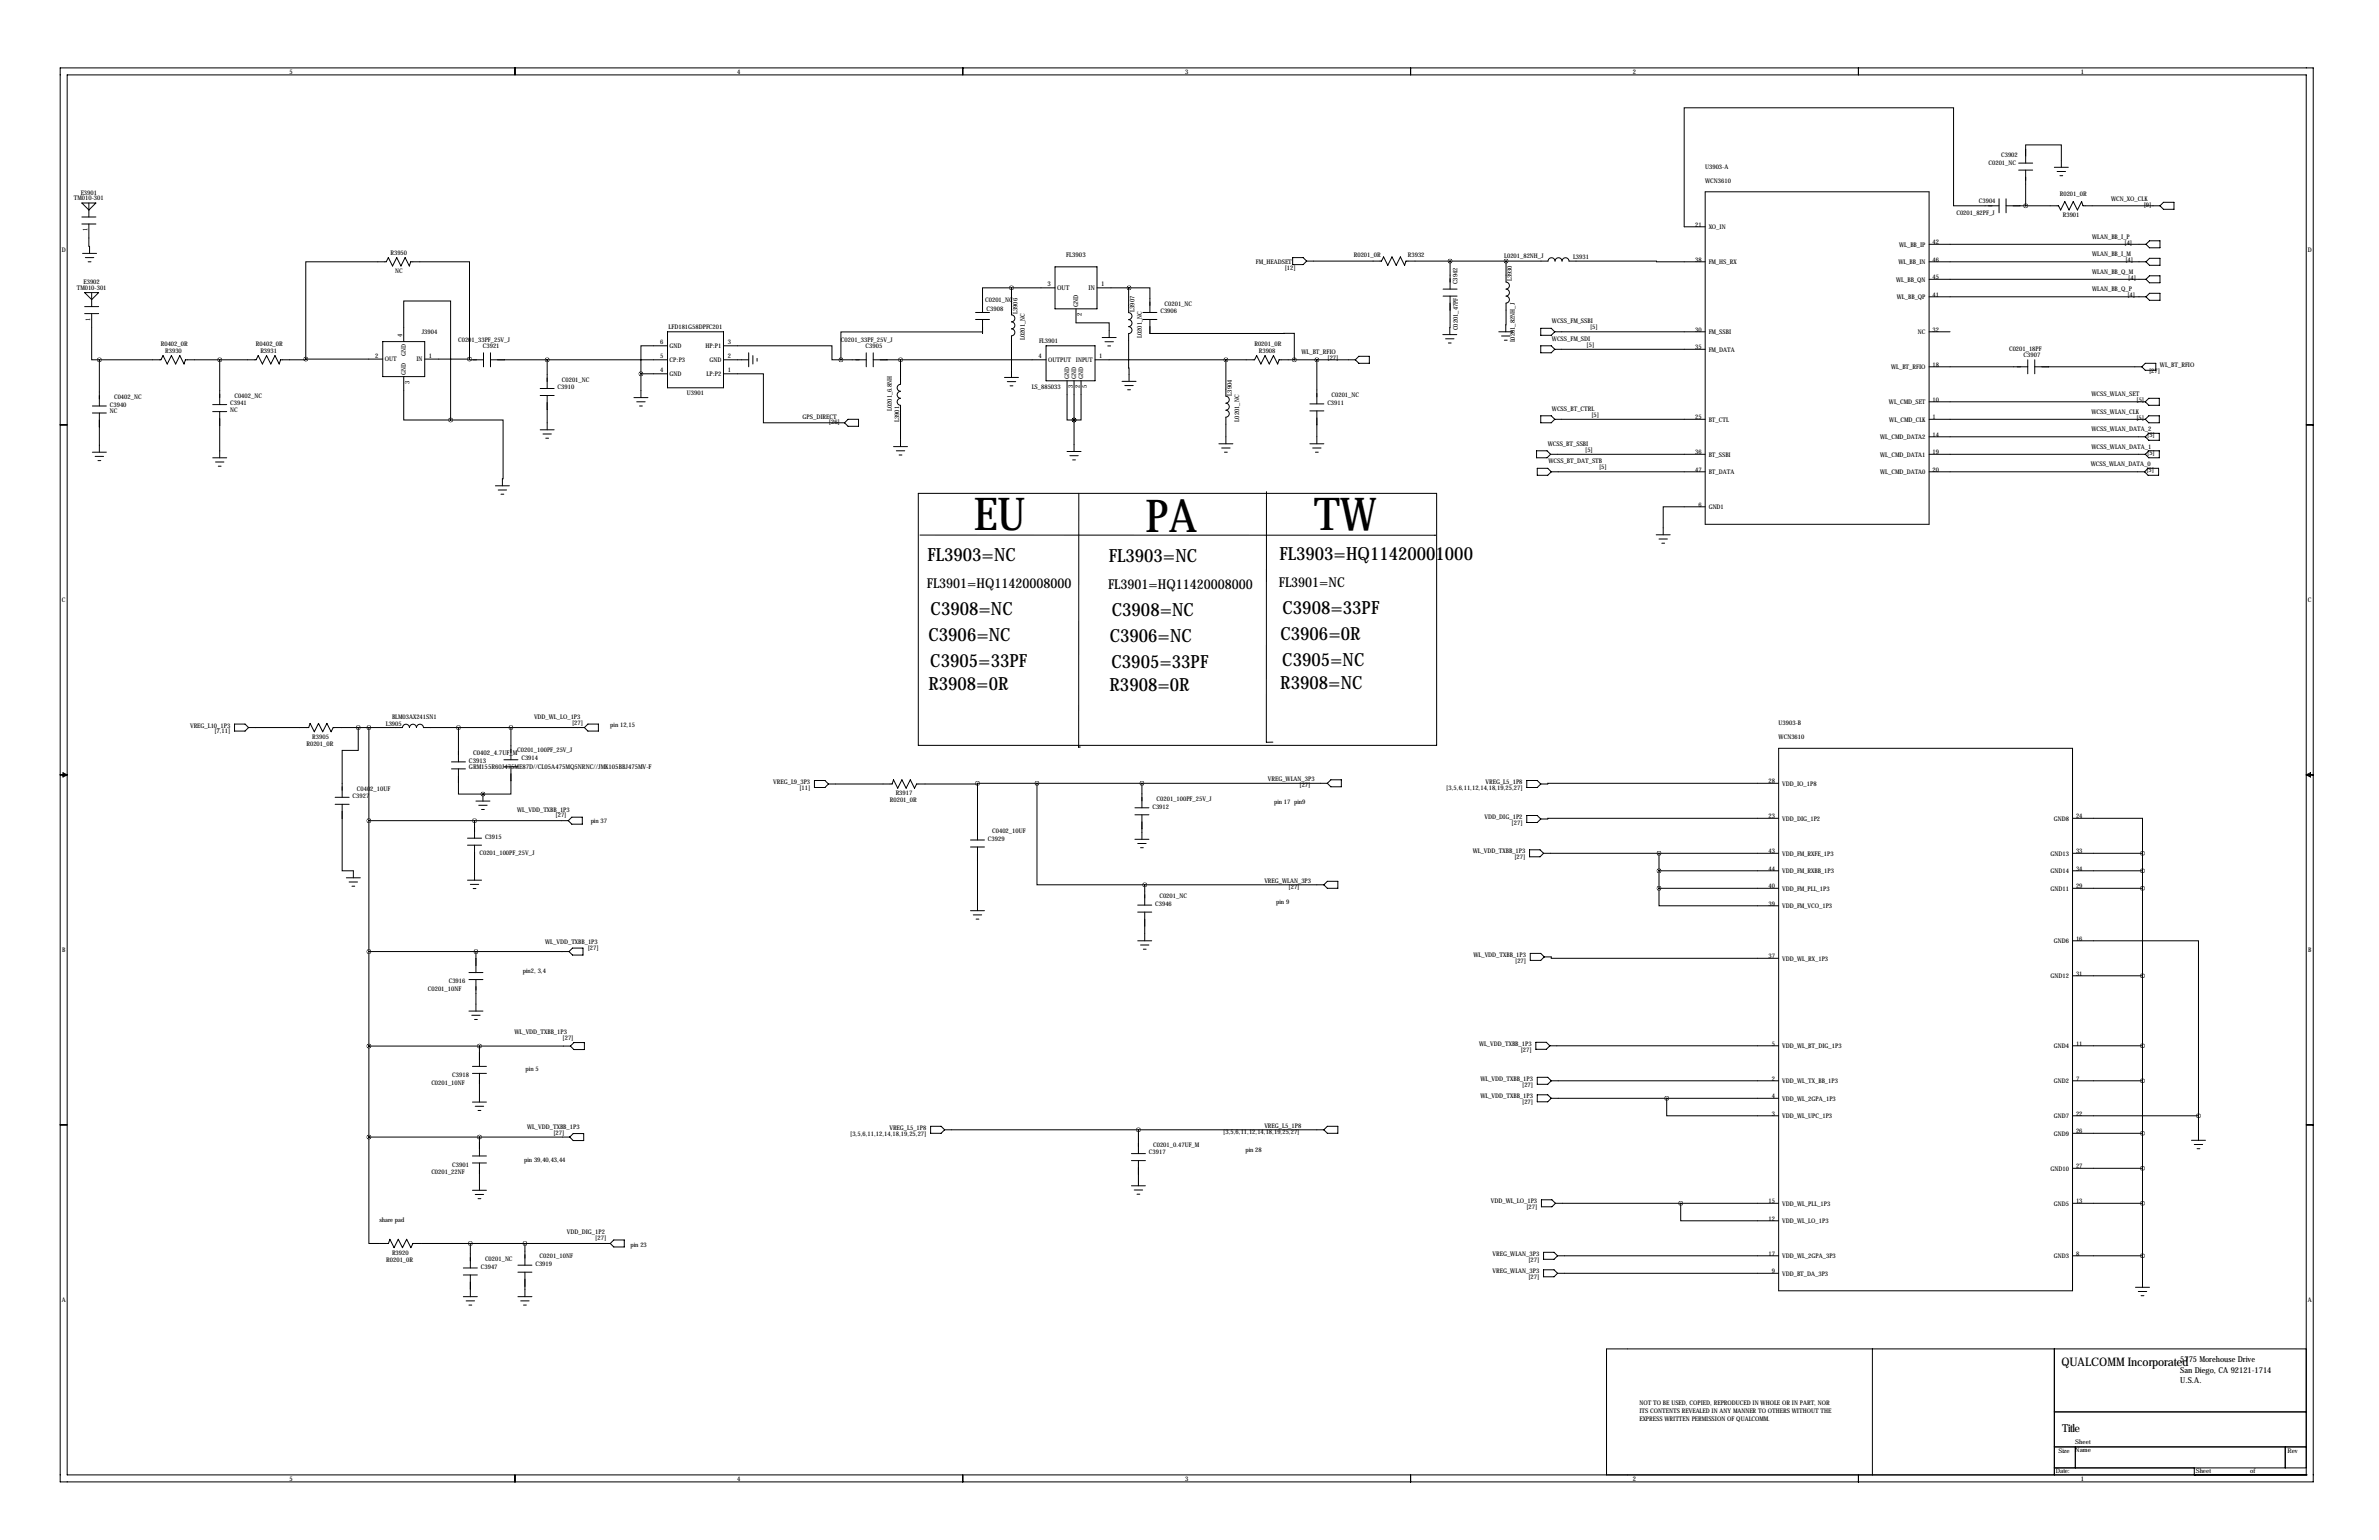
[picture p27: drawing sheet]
<svg xmlns="http://www.w3.org/2000/svg" width="864mm" height="559mm" viewBox="0 0 864 559" stroke-linecap="round" stroke-linejoin="round" font-family="sans-serif">
<defs><g id="words">
<g font-size="16.5">
<text x="353.5" y="192.5">EU</text>
<text x="415.8" y="193">PA</text>
<text x="477" y="192.5">TW</text>
</g>
<g font-size="6.6">
<text x="336.7" y="203.6">FL3903=NC</text>
<text x="464.5" y="203.3">FL3903=HQ11420001000</text>
<text x="402.5" y="204">FL3903=NC</text>
<text x="337.8" y="223.3">C3908=NC</text>
<text x="403.6" y="223.7">C3908=NC</text>
<text x="465.6" y="223">C3908=33PF</text>
<text x="337.1" y="232.6">C3906=NC</text>
<text x="402.8" y="233">C3906=NC</text>
<text x="464.8" y="232.3">C3906=0R</text>
<text x="337.7" y="242">C3905=33PF</text>
<text x="403.5" y="242.4">C3905=33PF</text>
<text x="465.5" y="241.7">C3905=NC</text>
<text x="337" y="250.4">R3908=0R</text>
<text x="402.8" y="250.9">R3908=0R</text>
<text x="464.8" y="250.1">R3908=NC</text>
</g>
<g font-size="4.9">
<text x="336.4" y="213.3">FL3901=HQ11420008000</text>
<text x="402.2" y="213.7">FL3901=HQ11420008000</text>
<text x="464.2" y="213">FL3901=NC</text>
</g>
<text font-size="4.3" x="748.3" y="495.6">QUALCOMM Incorporated</text>
<text font-size="4" x="748.5" y="519.4">Title</text>
<g font-size="3">
<text x="791.5" y="494.4">5775 Morehouse Drive</text>
<text x="791.5" y="498.1">San Diego, CA 92121-1714</text>
<text x="791.5" y="501.9">U.S.A.</text>
</g>
<g font-size="2.4">
<text x="387.1" y="93.3">FL3903</text>
<text x="380.2" y="103.9">3</text>
<text x="383.7" y="105.3">OUT</text>
<text x="395.2" y="105.3">IN</text>
<text x="399.7" y="103.9">1</text>
<text x="391.4" y="111.3" transform="rotate(-90 391.4 111.3)">GND</text>
<text x="392.8" y="114.8" transform="rotate(-90 392.8 114.8)">2</text>
<text x="171.8" y="274.1">C0402_4.7UF_M</text>
<text x="170.2" y="276.7">C3913</text>
<text x="170.2" y="279.1">GRM155R60J475ME87D//CL05A475MQ5NRNC//JMK105BBJ475MV-F</text>
</g>
<g font-size="2.3">
<text x="105.1" y="26.7">5</text>
<text x="267.6" y="26.7">4</text>
<text x="430.2" y="26.7">3</text>
<text x="592.8" y="26.7">2</text>
<text x="755.3" y="26.7">1</text>
<text x="721.9" y="59.9">C0201_NC</text>
<text x="726.4" y="57">C3902</text>
<text x="619" y="61.2">U3903-A</text>
<text x="29.3" y="70.6">E3901</text>
<text x="619" y="66.3">WCN3610</text>
<text x="747.7" y="71">R0201_0R</text>
<text x="26.9" y="72.7">TM010-301</text>
<text x="718.3" y="73.7">C3904</text>
<text x="766.3" y="72.9">WCN_XO_CLK</text>
<text x="778.2" y="75">[9]</text>
<text x="31.7" y="84" transform="rotate(-90 31.7 84)">1</text>
<text x="615.4" y="82.3">21</text>
<text x="620.3" y="83.1">XO_IN</text>
<text x="710.2" y="78.1">C0201_82PF_J</text>
<text x="748.8" y="78.8">R3901</text>
<text x="689.4" y="89.5">WL_BB_IP</text>
<text x="701.5" y="88.6">42</text>
<text x="759.5" y="86.6">WLAN_BB_I_P</text>
<text x="771.2" y="88.7">[4]</text>
<text x="22.4" y="91.5">D</text>
<text x="141.7" y="92.5">R3950</text>
<text x="455.9" y="95.8">FM_HEADSET</text>
<text x="491.4" y="93.2">R0201_0R</text>
<text x="511.1" y="93.2">R3932</text>
<text x="546" y="93.6">L0201_82NH_J</text>
<text x="571" y="94">L3931</text>
<text x="615.4" y="95">38</text>
<text x="620.3" y="95.8">FM_HS_RX</text>
<text x="689.1" y="95.8">WL_BB_IN</text>
<text x="701.5" y="95">46</text>
<text x="759.5" y="93">WLAN_BB_I_M</text>
<text x="771.5" y="95.1">[4]</text>
<text x="837.7" y="91.5">D</text>
<text x="143.4" y="99.1">NC</text>
<text x="466.4" y="97.9">[12]</text>
<text x="701.5" y="101.3">45</text>
<text x="759.5" y="99.3">WLAN_BB_Q_M</text>
<text x="772.6" y="101.4">[4]</text>
<text x="27.9" y="105.2">TM010-301</text>
<text x="30.3" y="103.1">E3902</text>
<text x="529.1" y="103.1" transform="rotate(-90 529.1 103.1)">C3942</text>
<text x="548.8" y="102.1" transform="rotate(-90 548.8 102.1)">L3930</text>
<text x="688.3" y="102.2">WL_BB_QN</text>
<text x="701.5" y="107.7">41</text>
<text x="759.5" y="105.7">WLAN_BB_Q_P</text>
<text x="772.3" y="107.8">[4]</text>
<text x="357.6" y="109.6">C0201_NC</text>
<text x="358.1" y="112.8">C3908</text>
<text x="369.3" y="114" transform="rotate(-90 369.3 114)">L3906</text>
<text x="411.8" y="113.2" transform="rotate(-90 411.8 113.2)">L3907</text>
<text x="421.2" y="113.6">C3906</text>
<text x="422.8" y="110.9">C0201_NC</text>
<text x="688.6" y="108.5">WL_BB_QP</text>
<text x="32.8" y="116.5" transform="rotate(-90 32.8 116.5)">1</text>
<text x="242.7" y="119.4">LFD181G58DPFC201</text>
<text x="529.2" y="119.9" transform="rotate(-90 529.2 119.9)">C0201_47PF</text>
<text x="563.4" y="117.3">WCSS_FM_SSBI</text>
<text x="577.2" y="119.5">[5]</text>
<text x="58.4" y="125.5">R0402_0R</text>
<text x="92.9" y="125.5">R0402_0R</text>
<text x="146" y="122.4" transform="rotate(-90 146 122.4)">4</text>
<text x="153.1" y="121.2">J3904</text>
<text x="166.3" y="124.2">C0201_33PF_25V_J</text>
<text x="239.6" y="125">6</text>
<text x="264.2" y="125">3</text>
<text x="305.3" y="124.2">C0201_33PF_25V_J</text>
<text x="372" y="123.4" transform="rotate(-90 372 123.4)">L0201_NC</text>
<text x="377.2" y="124.5">FL3901</text>
<text x="414.5" y="122.6" transform="rotate(-90 414.5 122.6)">L0201_NC</text>
<text x="455.4" y="125.5">R0201_0R</text>
<text x="549.9" y="124.3" transform="rotate(-90 549.9 124.3)">L0201_82NH_J</text>
<text x="563.4" y="123.7">WCSS_FM_SDI</text>
<text x="575.9" y="125.8">[5]</text>
<text x="615.4" y="120.4">30</text>
<text x="620.3" y="121.2">FM_SSBI</text>
<text x="696.2" y="121.2">NC</text>
<text x="701.5" y="120.4">32</text>
<text x="60" y="128">R3930</text>
<text x="94.5" y="128">R3931</text>
<text x="136.2" y="129.8">2</text>
<text x="139.7" y="131.1">OUT</text>
<text x="147.4" y="129.1" transform="rotate(-90 147.4 129.1)">GND</text>
<text x="151.2" y="131.1">IN</text>
<text x="155.7" y="129.8">1</text>
<text x="175.3" y="126.3">C3921</text>
<text x="239.6" y="130">5</text>
<text x="243.1" y="131.4">CP:P3</text>
<text x="243.1" y="126.3">GND</text>
<text x="256.1" y="126.3">HP:P1</text>
<text x="257.5" y="131.4">GND</text>
<text x="264.2" y="130">2</text>
<text x="314.2" y="126.3">C3905</text>
<text x="377" y="130">4</text>
<text x="380.5" y="131.4">OUTPUT INPUT</text>
<text x="399" y="130">1</text>
<text x="457" y="128">R3908</text>
<text x="472.4" y="128.5">WL_BT_RFIO</text>
<text x="481.9" y="130.6">[27]</text>
<text x="615.4" y="126.7">35</text>
<text x="620.3" y="127.6">FM_DATA</text>
<text x="729.3" y="127.3">C0201_18PF</text>
<text x="734.6" y="129.4">C3907</text>
<text x="147.4" y="135.9" transform="rotate(-90 147.4 135.9)">GND</text>
<text x="239.6" y="135.1">4</text>
<text x="243.1" y="136.4">GND</text>
<text x="256.5" y="136.4">LP:P2</text>
<text x="264.2" y="135.1">1</text>
<text x="388.2" y="137.4" transform="rotate(-90 388.2 137.4)">GND</text>
<text x="390.7" y="137.4" transform="rotate(-90 390.7 137.4)">GND</text>
<text x="393.2" y="137.4" transform="rotate(-90 393.2 137.4)">GND</text>
<text x="686.5" y="133.9">WL_BT_RFIO</text>
<text x="701.5" y="133.1">18</text>
<text x="780.1" y="135.2">[27]</text>
<text x="784.1" y="133.1">WL_BT_RFIO</text>
<text x="148.7" y="139.4" transform="rotate(-90 148.7 139.4)">3</text>
<text x="202.4" y="141.2">C3910</text>
<text x="204" y="138.5">C0201_NC</text>
<text x="249.4" y="143.3">U3901</text>
<text x="374.5" y="141.3">LS_885033</text>
<text x="389.5" y="140.9" transform="rotate(-90 389.5 140.9)">3</text>
<text x="392" y="140.9" transform="rotate(-90 392 140.9)">2</text>
<text x="394.5" y="140.9" transform="rotate(-90 394.5 140.9)">5</text>
<text x="447.1" y="143.5" transform="rotate(-90 447.1 143.5)">L3904</text>
<text x="759.2" y="143.8">WCSS_WLAN_SET</text>
<text x="39.9" y="147.6">C3940</text>
<text x="39.9" y="149.9">NC</text>
<text x="41.4" y="144.9">C0402_NC</text>
<text x="83.6" y="147.1">C3941</text>
<text x="83.6" y="149.4">NC</text>
<text x="85.1" y="144.4">C0402_NC</text>
<text x="323.7" y="149.2" transform="rotate(-90 323.7 149.2)">L0201_6.8NH</text>
<text x="481.8" y="146.8">C3911</text>
<text x="483.4" y="144.1">C0201_NC</text>
<text x="563.4" y="149.1">WCSS_BT_CTRL</text>
<text x="685.7" y="146.6">WL_CMD_SET</text>
<text x="701.5" y="145.8">10</text>
<text x="775.6" y="145.9">[5]</text>
<text x="291.3" y="151.9">GPS_DIRECT</text>
<text x="300.9" y="154">[26]</text>
<text x="326.4" y="153.1" transform="rotate(-90 326.4 153.1)">L3901</text>
<text x="449.8" y="153" transform="rotate(-90 449.8 153)">L0201_NC</text>
<text x="577.7" y="151.2">[5]</text>
<text x="615.4" y="152.1">25</text>
<text x="620.3" y="153">BT_CTL</text>
<text x="685.8" y="153">WL_CMD_CLK</text>
<text x="701.5" y="152.1">1</text>
<text x="759.2" y="150.1">WCSS_WLAN_CLK</text>
<text x="775.5" y="152.2">[5]</text>
<text x="561.8" y="161.8">WCSS_BT_SSBI</text>
<text x="682.5" y="159.3">WL_CMD_DATA2</text>
<text x="701.5" y="158.5">14</text>
<text x="759.2" y="156.5">WCSS_WLAN_DATA_2</text>
<text x="779.4" y="158.6">[5]</text>
<text x="575.4" y="163.9">[5]</text>
<text x="615.4" y="164.8">36</text>
<text x="620.3" y="165.7">BT_SSBI</text>
<text x="682.5" y="165.7">WL_CMD_DATA1</text>
<text x="701.5" y="164.8">19</text>
<text x="759.2" y="162.8">WCSS_WLAN_DATA_1</text>
<text x="779.4" y="164.9">[5]</text>
<text x="562.1" y="168.1">WCSS_BT_DAT_STB</text>
<text x="580.5" y="170.3">[5]</text>
<text x="615.4" y="171.2">47</text>
<text x="620.3" y="172">BT_DATA</text>
<text x="682.5" y="172">WL_CMD_DATA0</text>
<text x="701.5" y="171.2">20</text>
<text x="759" y="169.2">WCSS_WLAN_DATA_0</text>
<text x="779.2" y="171.3">[5]</text>
<text x="616.5" y="183.9">6</text>
<text x="620.3" y="184.7">GND1</text>
<text x="22.5" y="218.5">C</text>
<text x="837.8" y="218.5">C</text>
<text x="140" y="263.5">L3905</text>
<text x="142.3" y="260.8">BLM03AX241SN1</text>
<text x="193.9" y="261">VDD_WL_LO_1P3</text>
<text x="207.7" y="263.1">[27]</text>
<text x="221.5" y="263.8">pin 12,15</text>
<text x="645.7" y="263.1">U3903-B</text>
<text x="69" y="264">VREG_L10_1P3</text>
<text x="77.8" y="266.1">[7,11]</text>
<text x="113.4" y="268.2">R3905</text>
<text x="645.7" y="268.2">WCN3610</text>
<text x="111.3" y="270.7">R0201_0R</text>
<text x="187.8" y="272.7">C0201_100PF_25V_J</text>
<text x="189.3" y="275.9">C3914</text>
<text x="129.5" y="286.9">C0402_10UF</text>
<text x="280.7" y="284.5">VREG_L9_3P3</text>
<text x="290.2" y="286.6">[11]</text>
<text x="460.2" y="283.5">VREG_WLAN_3P3</text>
<text x="471.7" y="285.6">[27]</text>
<text x="525" y="286.6">[3,5,6,11,12,14,18,19,25,27]</text>
<text x="539.3" y="284.5">VREG_L5_1P8</text>
<text x="642" y="284.2">28</text>
<text x="646.9" y="285">VDD_IO_1P8</text>
<text x="128" y="289.6">C3927</text>
<text x="323" y="291.2">R0201_0R</text>
<text x="325.1" y="288.6">R3917</text>
<text x="418.3" y="293.4">C3912</text>
<text x="419.9" y="290.7">C0201_100PF_25V_J</text>
<text x="462.5" y="291.8">pin 17 pin9</text>
<text x="187.8" y="294.5">WL_VDD_TXBB_1P3</text>
<text x="201.7" y="296.6">[27]</text>
<text x="214.4" y="298.8">pin 37</text>
<text x="538.9" y="297.2">VDD_DIG_1P2</text>
<text x="548.7" y="299.3">[27]</text>
<text x="642" y="296.9">23</text>
<text x="646.9" y="297.7">VDD_DIG_1P2</text>
<text x="745.5" y="297.7">GND8</text>
<text x="753.6" y="296.9">24</text>
<text x="176.1" y="304.4">C3915</text>
<text x="358.6" y="305.1">C3929</text>
<text x="360.2" y="302.3">C0402_10UF</text>
<text x="174" y="310.1">C0201_100PF_25V_J</text>
<text x="534.6" y="309.6">WL_VDD_TXBB_1P3</text>
<text x="549.8" y="311.7">[27]</text>
<text x="642" y="309.6">43</text>
<text x="646.9" y="310.4">VDD_FM_RXFE_1P3</text>
<text x="744.4" y="310.4">GND13</text>
<text x="753.6" y="309.6">33</text>
<text x="642" y="316">44</text>
<text x="646.9" y="316.8">VDD_FM_RXBB_1P3</text>
<text x="744.4" y="316.8">GND14</text>
<text x="753.6" y="316">34</text>
<text x="459" y="320.3">VREG_WLAN_3P3</text>
<text x="467.8" y="322.4">[27]</text>
<text x="642" y="322.3">40</text>
<text x="646.9" y="323.1">VDD_FM_PLL_1P3</text>
<text x="744.4" y="323.1">GND11</text>
<text x="753.6" y="322.3">29</text>
<text x="419.4" y="328.7">C3946</text>
<text x="420.9" y="326">C0201_NC</text>
<text x="463.3" y="327.9">pin 9</text>
<text x="642" y="328.7">39</text>
<text x="646.9" y="329.5">VDD_FM_VCO_1P3</text>
<text x="753.6" y="341.4">16</text>
<text x="22.5" y="345.5">B</text>
<text x="197.9" y="342.5">WL_VDD_TXBB_1P3</text>
<text x="213.4" y="344.6">[27]</text>
<text x="534.9" y="347.2">WL_VDD_TXBB_1P3</text>
<text x="642" y="347.7">37</text>
<text x="745.5" y="342.2">GND6</text>
<text x="837.9" y="345.5">B</text>
<text x="189.8" y="353.2">pin2, 3,4</text>
<text x="550" y="349.3">[27]</text>
<text x="646.9" y="348.5">VDD_WL_RX_1P3</text>
<text x="155.3" y="359.5">C0201_10NF</text>
<text x="162.9" y="356.8">C3916</text>
<text x="744.4" y="354.9">GND12</text>
<text x="753.6" y="354.1">31</text>
<text x="186.7" y="375.3">WL_VDD_TXBB_1P3</text>
<text x="204.2" y="377.4">[27]</text>
<text x="536.9" y="379.5">WL_VDD_TXBB_1P3</text>
<text x="552.1" y="381.6">[27]</text>
<text x="643.2" y="379.5">5</text>
<text x="646.9" y="380.3">VDD_WL_BT_DIG_1P3</text>
<text x="745.5" y="380.3">GND4</text>
<text x="753.6" y="379.5">11</text>
<text x="190.8" y="388.7">pin 5</text>
<text x="156.6" y="393.5">C0201_10NF</text>
<text x="164.2" y="390.8">C3918</text>
<text x="537.4" y="392.2">WL_VDD_TXBB_1P3</text>
<text x="552.6" y="394.3">[27]</text>
<text x="643.2" y="392.2">2</text>
<text x="646.9" y="393">VDD_WL_TX_BB_1P3</text>
<text x="745.5" y="393">GND2</text>
<text x="753.6" y="392.2">7</text>
<text x="537.4" y="398.5">WL_VDD_TXBB_1P3</text>
<text x="552.6" y="400.6">[27]</text>
<text x="643.2" y="398.5">4</text>
<text x="646.9" y="399.3">VDD_WL_2GPA_1P3</text>
<text x="643.2" y="404.9">3</text>
<text x="646.9" y="405.7">VDD_WL_UPC_1P3</text>
<text x="745.5" y="405.7">GND7</text>
<text x="753.6" y="404.9">22</text>
<text x="191.3" y="409.5">WL_VDD_TXBB_1P3</text>
<text x="200.9" y="411.7">[27]</text>
<text x="308.6" y="412.1">[3,5,6,11,12,14,18,19,25,27]</text>
<text x="322.9" y="410">VREG_L5_1P8</text>
<text x="444.1" y="411.3">[3,5,6,11,12,14,18,19,25,27]</text>
<text x="459" y="409.2">VREG_L5_1P8</text>
<text x="745.5" y="412">GND9</text>
<text x="753.6" y="411.2">26</text>
<text x="417.1" y="418.8">C3917</text>
<text x="418.6" y="416.1">C0201_0.47UF_M</text>
<text x="452.1" y="418.1">pin 28</text>
<text x="164.2" y="423.4">C3901</text>
<text x="190.3" y="421.5">pin 39,40,43,44</text>
<text x="744.4" y="424.7">GND10</text>
<text x="753.6" y="423.9">27</text>
<text x="156.6" y="426.1">C0201_22NF</text>
<text x="541.2" y="436.6">VDD_WL_LO_1P3</text>
<text x="642" y="436.6">15</text>
<text x="646.9" y="437.4">VDD_WL_PLL_1P3</text>
<text x="745.5" y="437.4">GND5</text>
<text x="753.6" y="436.6">13</text>
<text x="137.7" y="443.6">share pad</text>
<text x="554.1" y="438.7">[27]</text>
<text x="642" y="443">12</text>
<text x="646.9" y="443.8">VDD_WL_LO_1P3</text>
<text x="205.8" y="447.9">VDD_DIG_1P2</text>
<text x="142.3" y="455.4">R3920</text>
<text x="216.1" y="450">[27]</text>
<text x="228.9" y="452.5">pin 23</text>
<text x="541.8" y="455.7">VREG_WLAN_3P3</text>
<text x="642" y="455.7">17</text>
<text x="753.6" y="455.7">8</text>
<text x="140.2" y="457.9">R0201_0R</text>
<text x="174.5" y="460.3">C3947</text>
<text x="176.1" y="457.6">C0201_NC</text>
<text x="194.4" y="459.3">C3919</text>
<text x="195.9" y="456.6">C0201_10NF</text>
<text x="554.8" y="457.8">[27]</text>
<text x="646.9" y="456.5">VDD_WL_2GPA_3P3</text>
<text x="745.5" y="456.5">GND3</text>
<text x="541.8" y="462">VREG_WLAN_3P3</text>
<text x="554.8" y="464.1">[27]</text>
<text x="643.2" y="462">9</text>
<text x="646.9" y="462.8">VDD_BT_DA_3P3</text>
<text x="22.4" y="472.5">A</text>
<text x="837.7" y="472.5">A</text>
<text x="595.1" y="509.9">NOT TO BE USED, COPIED, REPRODUCED IN WHOLE OR IN PART, NOR</text>
<text x="595.1" y="512.8">ITS CONTENTS REVEALED IN ANY MANNER TO OTHERS WITHOUT THE</text>
<text x="595.1" y="515.7">EXPRESS WRITTEN PERMISSION OF QUALCOMM.</text>
<text x="747.3" y="527">Size</text>
<text x="753.4" y="523.9">Sheet</text>
<text x="753.4" y="526.8">Name</text>
<text x="830.3" y="527.3">Rev</text>
<text x="105.1" y="537.3">5</text>
<text x="267.6" y="537.3">4</text>
<text x="430.2" y="537.3">3</text>
<text x="592.8" y="537.3">2</text>
<text x="746.3" y="534.4">Date:</text>
<text x="755.3" y="537.3">1</text>
<text x="797.1" y="534.4">Sheet</text>
<text x="816.9" y="534.4">of</text>
</g>
</g></defs>
<g fill="none" stroke="#000" stroke-width=".36">
<path d="M21.8 24.6h817.9v513.1h-817.9zM24.4 27.2h812.8v508h-812.8zM186.9 24.6v2.6M349.5 24.6v2.6M512.1 24.6v2.6M674.6 24.6v2.6M732.8 59.2h5.1M735.3 59.2v-6.6h13v8.1M29.7 73.7h5.1l-2.5 2.5zM29.7 78.7h5.1M32.3 73.7v5M619 69.6h81.3v120.6h-81.3z"/>
<path d="M725.7 74.7h-16.5v-35.6h-97.8v43.2h7.6M725.7 72.1v5.1M728.2 74.7h19.1l.7 1.5 1.6-3 1.5 3 1.5-3 1.5 3 1.5-3 .6 1.5h27.9M728.2 72.1v5.1M732.8 61.7h5.1M735.3 61.7v13M745.7 60.7h5.1M746.8 62.2h3M747.8 63.8h1M784.1 74.7l1.3-1.3h3.8v2.5h-3.8zM29.7 81.3h5.1M30 91.9h5.1"/>
<path d="M31 93.5h3M32 95h1M32.3 81.3v8.1h.2v2.5M383 96.8h15.2v15.3h-15.2zM469.2 93.5h3.8l1.3 1.2-1.3 1.3h-3.8zM474.3 94.7h27.2l.8-1.5 1.5 3.1 1.5-3.1 1.5 3.1 1.6-3.1 1.5 3.1 .5-1.6h51.6a1.27 1.27 0 0 1 1.2-1.2 1.27 1.27 0 0 1 1.3 1.2 1.27 1.27 0 0 1 1.3-1.2 1.27 1.27 0 0 1 1.2 1.2 1.27 1.27 0 0 1 1.3-1.2 1.27 1.27 0 0 1 1.3 1.2l49.4 .3M526.4 94.7v10.2M546.7 94.7v7.7a1.27 1.27 0 0 1 1.2 1.2 1.27 1.27 0 0 1-1.2 1.3 1.27 1.27 0 0 1 1.2 1.3 1.27 1.27 0 0 1-1.2 1.2 1.27 1.27 0 0 1 1.2 1.3 1.27 1.27 0 0 1-1.2 1.3l-.1 10.4M700.3 88.6h78.7M700.3 95h78.7M779 88.6l1.3-1.2h3.8v2.5h-3.8zM779 95l1.3-1.3h3.8v2.6h-3.8z"/>
<path d="M30.7 106.2h5.1l-2.5 2.5zM30.7 111.3h5.1M30.7 113.8h5.1M33.3 113.8v16.8h2.8M33.3 106.2v5.1M354.1 113.4h5.1M354.1 115.9h5.1M356.7 115.9v5.1v-.6h-51.4v10.2M367.2 104.4v9.9a1.27 1.27 0 0 1 1.2 1.2 1.27 1.27 0 0 1-1.2 1.3 1.27 1.27 0 0 1 1.2 1.3 1.27 1.27 0 0 1-1.2 1.2 1.27 1.27 0 0 1 1.2 1.3 1.27 1.27 0 0 1-1.2 1.3v15.1M367.2 104.4h-10.5v9M367.2 104.4h15.8M390.6 112.1v5h12v5.4"/>
<path d="M398.2 104.4h11.7M409.9 104.4l-.2 9a1.27 1.27 0 0 1 1.2 1.3 1.27 1.27 0 0 1-1.2 1.3 1.27 1.27 0 0 1 1.2 1.2 1.27 1.27 0 0 1-1.2 1.3 1.27 1.27 0 0 1 1.2 1.3 1.27 1.27 0 0 1-1.2 1.3l.2 17.3M409.9 104.4h7.5v9M414.9 113.4h5.1M414.9 115.9h5.1M417.4 115.9v5.1h52.4v9.6M523.8 104.9h5.1M523.8 107.4h5.1M526.4 107.4l-.1 14M559.3 119.1h3.8l1.3 1.3-1.3 1.3h-3.8zM700.3 107.7h78.7M700.3 101.3h78.7"/>
<path d="M779 101.3l1.3-1.2h3.8v2.5h-3.8zM779 107.7l1.3-1.3h3.8v2.6h-3.8zM36.1 130.6v16.7M79.8 130.6v16.2M111 130.3v-35.3h29.2l.8-1.5 1.5 3 1.5-3 1.5 3 1.6-3 1.5 3 .5-1.5h21.3v35.3M111 130.3v.3h-9.1l-.6 1.5-1.5-3.1-1.5 3.1-1.5-3.1-1.6 3.1-1.5-3.1-.7 1.6h-25.7l-.5 1.5-1.5-3.1-1.5 3.1-1.6-3.1-1.5 3.1-1.5-3.1-.8 1.6h-22.3M111 130.3h27.9M138.9 124h15.3v12.7h-15.3zM146.6 124v-14.8h17v43.2M146.6 136.7v15.7h17M154.2 130.3h16.2M170.4 130.3v.3h5.1"/>
<path d="M175.5 128v5.1M178.1 130.6h64.2M178.1 128v5.1M198.6 130.6v10.4M232.7 135.6h9.6M232.7 135.6v8.7M242.3 125.5h-9.6v10.1M242.3 120.4h20.3v20.3h-20.3zM262.6 135.6h14.5v17.8h29.5M262.6 125.5h39.4v5.1h3.3M262.6 130.6h9.2M271.8 128v5.1"/>
<path d="M273.3 129v3.1M274.8 130v1.1M305.3 130.6h9.2M314.5 128v5.1M317 130.6h62.7M317 128v5.1M326.9 130.6v8.8a1.27 1.27 0 0 0-1.2 1.3 1.27 1.27 0 0 0 1.2 1.3 1.27 1.27 0 0 0-1.2 1.3 1.27 1.27 0 0 0 1.2 1.2 1.27 1.27 0 0 0-1.2 1.3 1.27 1.27 0 0 0 1.2 1.3M364.6 137h5.1M365.7 138.5h3M379.7 125.5h17.8v12.7h-17.8zM387.3 138.2v14.2h2.6M389.9 138.2v25.6"/>
<path d="M392.4 138.2v14.2h-2.5M397.5 130.6h57.9l.8-1.6 1.5 3.1 1.5-3.1 1.6 3.1 1.5-3.1 1.5 3.1 .5-1.5h27.7M400.1 122.5h5.1M401.1 124h3.1M402.1 125.5h1M407.3 138.4h5.1M408.3 139.9h3.1M445 130.6v13.2a1.27 1.27 0 0 1 1.2 1.2 1.27 1.27 0 0 1-1.2 1.3 1.27 1.27 0 0 1 1.2 1.3 1.27 1.27 0 0 1-1.2 1.2 1.27 1.27 0 0 1 1.2 1.3 1.27 1.27 0 0 1-1.2 1.3v9.6M478 130.6v16M493.3 129.3h3.8v2.5h-3.8l-1.3-1.2zM523.7 121.4h5.1M524.8 122.9h3"/>
<path d="M525.8 124.5h1M544.1 120.4h5M545.1 121.9h3M546.1 123.4h1M559.3 125.5h3.8l1.3 1.2-1.3 1.3h-3.8zM564.4 120.4h54.6M564.4 126.7h54.6M700.3 133.1h35.8M700.3 120.4h7.6M736.1 130.6v5M738.6 133.1h38.9M738.6 130.6v5"/>
<path d="M777.5 133.1l1.3-1.3h3.8v2.6h-3.8zM21.8 154.2h2.6M33.5 147.3h5.1M33.5 149.9h5.1M36.1 149.9v14.2M77.2 146.8h5.1M77.2 149.4h5.1M79.8 149.4v16.7M163.6 152.4h19v21.3h-.2v2.6M196.1 141h5.1M196.1 143.5h5.1M196.1 156h5.1"/>
<path d="M197.1 157.5h3.1M198.1 159h1M198.6 143.5v12.5M230.1 144.3h5.1M231.1 145.8h3.1M232.2 147.3h1M306.6 153.4l1.2-1.3h3.9v2.6h-3.9zM326.9 147.1v15M366.7 140h1M389.9 152.4h.1M409.3 141.4h1.1M475.5 146.6h5.1"/>
<path d="M475.5 149.1h5.1M478 149.1v11.9M559.3 150.9h3.8l1.3 1.2-1.3 1.3h-3.8zM564.4 152.1h54.6M700.3 145.8h78.5M700.3 152.1h78.5M700.3 158.5h78.5M778.8 152.1l1.2-1.2h3.8v2.5h-3.8zM778.8 145.8l1.2-1.3h3.8v2.6h-3.8zM778.8 158.5l1.2-1.3h3.8v2.6h-3.8zM837.2 154.2h2.5M33.5 164.1h5.1"/>
<path d="M34.5 165.6h3.1M35.6 167.1h1M77.2 166.1h5.1M78.2 167.6h3.1M79.2 169.2h1.1M179.8 176.3h5.1M180.8 177.8h3.1M181.9 179.3h1M324.4 162.1h5M325.4 163.6h3M326.4 165.1h1M333.3 179h188.2v91.5h-188.2z"/>
<path d="M387.3 163.8h5.1M388.4 165.4h3M389.4 166.9h1M391.6 179v92.1h.6M442.5 161h5M443.5 162.6h3M444.5 164.1h1M459.7 178.4v90.9h2.4M475.5 161h5.1M476.5 162.6h3.1M477.5 164.1h1M557.8 163.6h3.8l1.3 1.2-1.3 1.3h-3.8z"/>
<path d="M558 169.9h3.8l1.3 1.3-1.3 1.3h-3.8zM562.9 164.8h56.1M563.1 171.2h55.9M700.3 171.2h78.2M700.3 164.8h78.5M778.8 164.8l1.2-1.2h3.8v2.5h-3.8zM779.8 169.9h3.8v2.6h-3.8l-1.3-1.3zM334 194.2h187M601.2 194.1h5.1M602.2 195.6h3.1M603.2 197.1h1.1M619 183.9h-15.2v10.2"/>
<path d="M85.1 262.7h3.9l1.2 1.3-1.2 1.3h-3.9zM90.2 264h21.9l.5-1.5 1.5 3 1.5-3 1.5 3 1.6-3 1.5 3 .8-1.5h25.1a1.27 1.27 0 0 1 1.3-1.2 1.27 1.27 0 0 1 1.2 1.2 1.27 1.27 0 0 1 1.3-1.2 1.27 1.27 0 0 1 1.3 1.2 1.27 1.27 0 0 1 1.2-1.2 1.27 1.27 0 0 1 1.3 1.2h58.4M130 264v8.3h-5.8v17M133.9 264v148.6M163.9 276.5h5.1M163.9 279h5.1M166.4 279v9.1h8.9M166.4 264v12.5M182.9 275.7h5.1M182.9 278.2h5.1M185.5 278.2v9.9h-10.2M185.5 264v11.7"/>
<path d="M213.4 262.7h3.8v2.6h-3.8l-1.3-1.3zM645.7 271.5h106.6v196.9h-106.6zM21.8 281.2h2.6M22.9 280.4l1.5 .8-1.5 .7zM121.7 289.3h5M121.7 291.8h5M124.2 291.8v24.2h4.1v2.5M133.9 297.8h72.4M172.3 297.8v6.3M172.8 290.7h5.1M173.8 292.2h3M174.8 293.7h1"/>
<path d="M175.3 288.1h.1M175.3 288.1v2.6M207.6 296.5h3.8v2.6h-3.8l-1.3-1.3zM295.7 283.2h3.8l1.2 1.3-1.2 1.3h-3.8zM354.8 284.2v.3h-22.1l-.7 1.5-1.5-3-1.6 3-1.5-3-1.5 3-1.5-3-.6 1.5h-23.1M354.8 284.2h127M354.8 284.2v20.6M376.4 284.2v36.9h39.1M412 293.1h5.1M412 295.7h5.1M414.5 284.2v8.9M414.5 295.7v8.8"/>
<path d="M483.1 283h3.8v2.5h-3.8l-1.3-1.3zM554.2 283.2h3.8l1.3 1.3-1.3 1.3h-3.8zM554.2 295.9h3.8l1.3 1.3-1.3 1.2h-3.8zM645.7 284.2h-83.9v.3h-2.5M645.7 296.9h-83.9v.3h-2.5M752.3 296.9h25.4v12.7M837.2 281.2h2.5M837.2 281.2l1.5-.8v1.5zM125.7 318.5h5.1M169.7 304.1h5.1M169.7 306.7h5.1M169.7 319.4h5.1"/>
<path d="M172.3 306.7v12.7M352.3 304.8h5.1M352.3 307.3h5.1M354.8 307.3v23.2M412 304.5h5.1M413 306.1h3.1M414 307.6h1M481.8 319.8h3.8v2.5h-3.8l-1.2-1.2zM555.2 308.4h3.9l1.2 1.2-1.2 1.3h-3.9zM560.3 309.6h85.4M602.2 316h43.5M602.2 309.6v12.7"/>
<path d="M752.3 309.6h25.4M752.3 316h25.4M777.7 309.6v157.5M126.7 320h3.1M127.8 321.6h1M170.7 320.9h3.1M171.8 322.4h1M352.3 330.5h5.1M353.3 332h3.1M354.3 333.5h1M413 328.4h5.1M413 331h5.1"/>
<path d="M415.5 321.1v7.3M415.5 331v10.4M415.5 321.1h65.1M602.2 322.3v6.4h43.5M602.2 322.3h43.5M752.3 322.3h25.4M133.9 345.3h72.7M170.2 355.4h5.1M170.2 352.9h5.1M172.8 345.3v7.6M172.8 355.4v11.5M207.8 344h3.8v2.6h-3.8l-1.2-1.3z"/>
<path d="M413 341.4h5.1M414 342.9h3.1M415 344.4h1.1M555.5 345.9h3.8l1.3 1.3-1.3 1.3h-3.8zM560.6 347.2h2.5v.5h82.6M752.3 341.4h45.8v63.5M752.3 354.1h25.4M133.9 379.6h73.2M170.2 366.9h5.1M171.2 368.4h3.1M172.3 369.9h1M174 379.6v7.3"/>
<path d="M207.1 379.6l1.2-1.3h3.8v2.5h-3.8zM557.5 378.2h3.8l1.3 1.3-1.3 1.2h-3.8zM562.6 379.5h83.1M752.3 379.5h25.4M171.5 389.5h5.1M171.5 386.9h5.1M171.5 399.9h5.1M174 389.5v10.4M558 390.9h3.8l1.3 1.3-1.3 1.2h-3.8zM558 397.3h3.8l1.3 1.2-1.3 1.3h-3.8zM563.1 392.2h82.6M563.1 398.5h82.6"/>
<path d="M605 398.5v6.4h40.7M752.3 392.2h25.4M21.8 408.2h2.6M133.9 412.6v38.6h7.1l.5-1.5 1.6 3 1.5-3 1.5 3 1.5-3 1.5 3 .8-1.5h71.6M133.9 412.6h72.9M171.5 419.5h5.1M172.5 401.4h3.1M173.5 402.9h1M174 412.6v6.9M208.1 411.3h3.8v2.6h-3.8l-1.3-1.3zM337.8 408.7h3.8l1.3 1.3-1.3 1.2h-3.8zM342.9 410h137.7"/>
<path d="M410.7 418.6h5.1M413.3 410v8.6M481.8 408.7h3.8v2.5h-3.8l-1.2-1.2zM752.3 411.2h25.4M752.3 404.9h45.8M795.5 413.8h5.1M796.5 415.3h3.1M797.6 416.8h1M798.1 404.9v8.9M837.2 408.2h2.5M171.5 422h5.1M171.5 431.9h5.1"/>
<path d="M172.5 433.4h3.1M173.5 434.9h1M174 422v9.9M410.7 421.1h5.1M410.7 430.3h5.1M411.7 431.8h3.1M412.7 433.3h1.1M413.3 421.1v9.2M559.6 435.4h3.8l1.2 1.2-1.2 1.3h-3.8zM564.6 436.6h81.1M610.1 436.6v6.4h35.6M752.3 423.9h25.4"/>
<path d="M752.3 436.6h25.4M170.7 451.2v8.9M188 459.1h5.1M190.6 451.2v7.9M222.8 449.9h3.8v2.6h-3.8l-1.3-1.3zM560.3 454.4h3.8l1.3 1.3-1.3 1.2h-3.8zM565.4 455.7h80.3M752.3 455.7h25.4M168.2 460.1h5.1M168.2 462.6h5.1M168.2 470.5h5.1M169.2 472h3.1"/>
<path d="M170.2 473.6h1M170.7 462.6v7.9M188 461.6h5.1M188 470.5h5.1M189 472h3.1M190 473.6h1.1M190.6 461.6v8.9M560.3 460.8h3.8l1.3 1.2-1.3 1.3h-3.8zM565.4 462h80.3M775.2 467.1h5.1M776.2 468.6h3.1M777.2 470.2h1.1"/>
<path d="M679.7 489.5v45.7M745.7 489.5v45.7M837.2 489.5h-254v45.7M745.7 512.3h91.5M186.9 535.2v2.5M349.5 535.2v2.5M512.1 535.2v2.5M674.6 535.2v2.5M745.7 525h91.5M745.7 532.6h91.5M753.4 525v7.6M796.5 535.2h.1"/>
<path d="M796.5 532.6v2.6M829.6 525v7.6M837.2 535.2h.1"/>
</g>
<path d="M735.3 74.7a.05 .05 0 0 0 .1 0 .05 .05 0 0 0-.1 0zM478 130.6a.05 .05 0 0 0 .1 0 .05 .05 0 0 0-.1 0zM185.4 264a.06 .06 0 0 0 .1 0 .06 .06 0 0 0-.1 0zM190.5 451.2a.05 .05 0 0 0 .1 0 .05 .05 0 0 0-.1 0zM170.7 451.2a.05 .05 0 0 0 .1 0 .05 .05 0 0 0-.1 0zM174 379.6a.06 .06 0 0 0 .1 0 .06 .06 0 0 0-.1 0zM174 412.6a.06 .06 0 0 0 .1 0 .06 .06 0 0 0-.1 0zM172.7 345.3a.06 .06 0 0 0 .1 0 .06 .06 0 0 0-.1 0zM133.9 412.6a.05 .05 0 0 0 .1 0 .05 .05 0 0 0-.1 0zM172.2 297.8a.05 .05 0 0 0 .1 0 .05 .05 0 0 0-.1 0zM133.9 379.6a.06 .06 0 0 0 .1 0 .06 .06 0 0 0-.1 0zM133.9 345.3a.06 .06 0 0 0 .1 0 .06 .06 0 0 0-.1 0zM133.9 297.8a.05 .05 0 0 0 .1 0 .05 .05 0 0 0-.1 0zM414.5 284.2a.05 .05 0 0 0 .1 0 .05 .05 0 0 0-.1 0zM415.5 321.1a.05 .05 0 0 0 .1 0 .05 .05 0 0 0-.1 0zM175.3 288.1a.06 .06 0 0 0 .1 0 .06 .06 0 0 0-.1 0zM777.7 309.6a.05 .05 0 0 0 .1 0 .05 .05 0 0 0-.1 0zM777.7 455.7a.05 .05 0 0 0 .1 0 .05 .05 0 0 0-.1 0zM777.7 436.6a.05 .05 0 0 0 .1 0 .05 .05 0 0 0-.1 0zM777.7 423.9a.05 .05 0 0 0 .1 0 .05 .05 0 0 0-.1 0zM777.7 411.2a.05 .05 0 0 0 .1 0 .05 .05 0 0 0-.1 0zM777.7 392.2a.05 .05 0 0 0 .1 0 .05 .05 0 0 0-.1 0zM777.7 379.5a.05 .05 0 0 0 .1 0 .05 .05 0 0 0-.1 0zM777.7 354.1a.05 .05 0 0 0 .1 0 .05 .05 0 0 0-.1 0zM777.7 322.3a.05 .05 0 0 0 .1 0 .05 .05 0 0 0-.1 0zM777.7 316a.05 .05 0 0 0 .1 0 .05 .05 0 0 0-.1 0zM602.2 316a.06 .06 0 0 0 .1 0 .06 .06 0 0 0-.1 0zM602.2 322.3a.06 .06 0 0 0 .1 0 .06 .06 0 0 0-.1 0zM166.4 264a.05 .05 0 0 0 .1 0 .05 .05 0 0 0-.1 0zM133.9 264a.05 .05 0 0 0 .1 0 .05 .05 0 0 0-.1 0zM232.6 135.6a.05 .05 0 0 0 .1 0 .05 .05 0 0 0-.1 0zM376.4 284.2a.05 .05 0 0 0 .1 0 .05 .05 0 0 0-.1 0zM413.2 410a.05 .05 0 0 0 .1 0 .05 .05 0 0 0-.1 0zM602.2 309.6a.06 .06 0 0 0 .1 0 .06 .06 0 0 0-.1 0zM605 398.5a.05 .05 0 0 0 .1 0 .05 .05 0 0 0-.1 0zM610.1 436.6a.05 .05 0 0 0 .1 0 .05 .05 0 0 0-.1 0zM526.3 94.7a.05 .05 0 0 0 .1 0 .05 .05 0 0 0-.1 0zM546.7 94.7a.05 .05 0 0 0 .1 0 .05 .05 0 0 0-.1 0zM79.7 130.6a.05 .05 0 0 0 .1 0 .05 .05 0 0 0-.1 0zM36 130.6a.05 .05 0 0 0 .1 0 .05 .05 0 0 0-.1 0zM198.6 130.6a.05 .05 0 0 0 .1 0 .05 .05 0 0 0-.1 0zM110.9 130.3a.1 .1 0 0 0 .2 0 .1 .1 0 0 0-.2 0zM163.5 152.4a.06 .06 0 0 0 .1 0 .06 .06 0 0 0-.1 0zM170.4 130.3a.05 .05 0 0 0 .1 0 .05 .05 0 0 0-.1 0zM354.8 284.2a.05 .05 0 0 0 .1 0 .05 .05 0 0 0-.1 0zM130 264a.05 .05 0 0 0 .1 0 .05 .05 0 0 0-.1 0zM326.8 130.6a.1 .1 0 0 0 .2 0 .1 .1 0 0 0-.2 0zM445 130.6a.05 .05 0 0 0 .1 0 .05 .05 0 0 0-.1 0zM389.8 152.4a.05 .05 0 0 0 .1 0 .05 .05 0 0 0-.1 0zM389.8 152.4a.05 .05 0 0 0 .1 0 .05 .05 0 0 0-.1 0zM469.8 130.6a.05 .05 0 0 0 .1 0 .05 .05 0 0 0-.1 0zM305.2 130.6a.05 .05 0 0 0 .1 0 .05 .05 0 0 0-.1 0zM798 404.9a.05 .05 0 0 0 .1 0 .05 .05 0 0 0-.1 0zM367.1 104.4a.05 .05 0 0 0 .1 0 .05 .05 0 0 0-.1 0zM409.8 104.4a.05 .05 0 0 0 .1 0 .05 .05 0 0 0-.1 0z" fill="#000" stroke="#000" stroke-width="1.5"/>
<use href="#words"/>
</svg>
